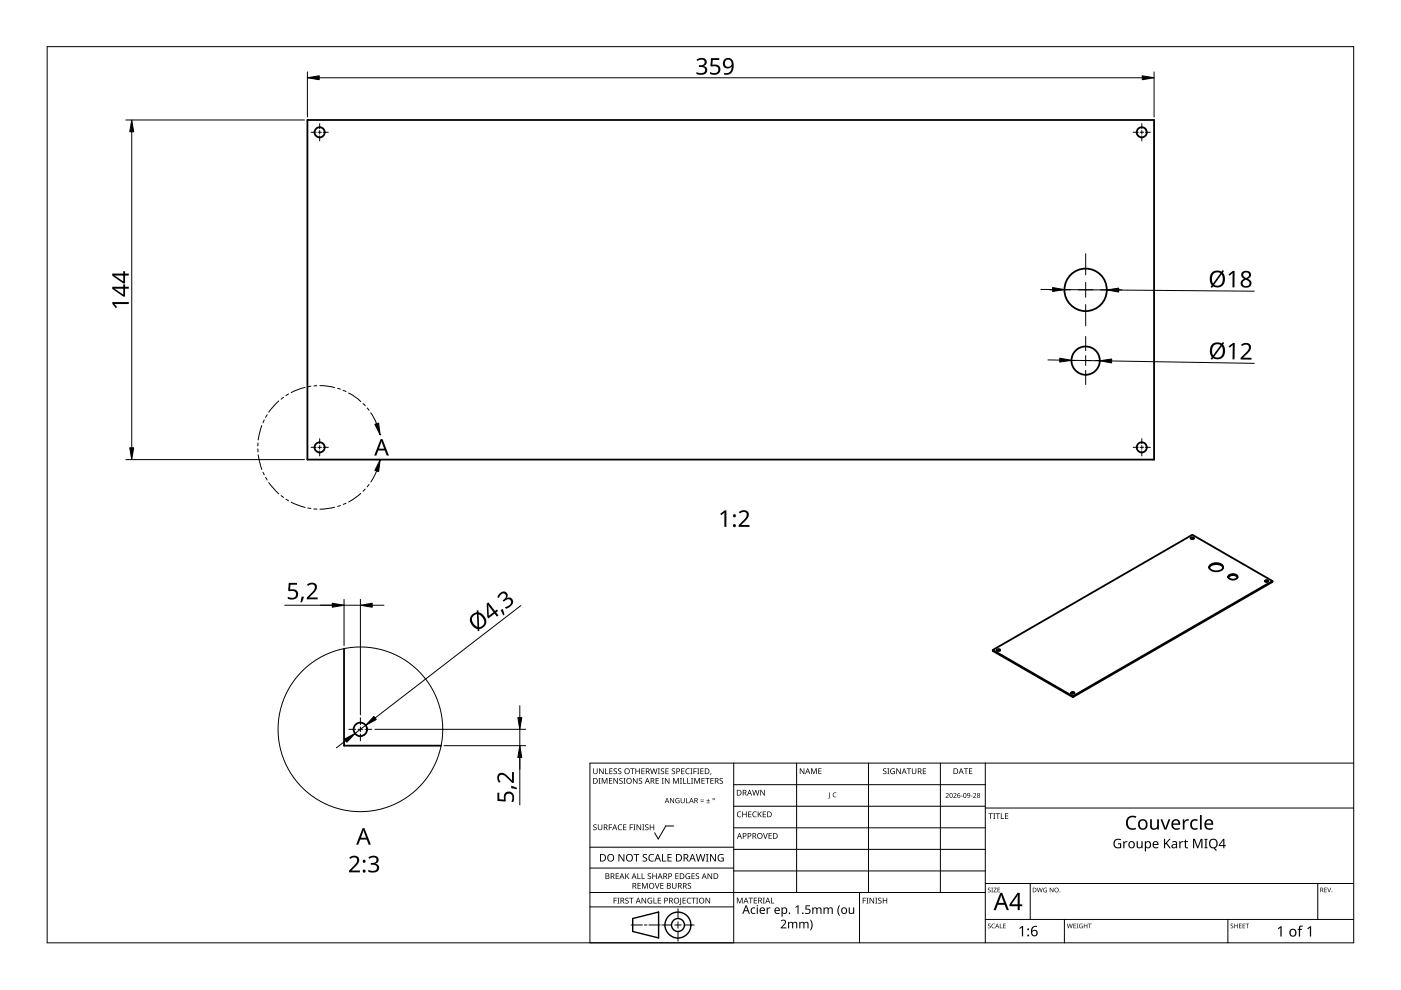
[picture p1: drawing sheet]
<svg xmlns="http://www.w3.org/2000/svg" width="297mm" height="210mm" viewBox="0 0 297 210" stroke-linecap="round" stroke-linejoin="round" font-family="sans-serif">
<g fill="none" stroke="#000" stroke-width=".38">
<path d="M65.2 25.4h179.5v72h-179.5zM252.5 114.2l.3-.1 .3 .1M252.5 114l.5-.1 .2 .2-.4 .2-.3-.1zM256.7 119.8a2.06 2.06 0 0 1 2.6 .2 .83 .83 0 0 1-1 1.1 1.57 1.57 0 0 1-1.9-.8zM72.9 137.5v20.6h20.6M210.5 137.8l17 9.8M210.5 137.8v.2l17 9.8M211.4 137.9h.6M211.4 137.7h.6a.31 .31 0 0 1-.3 .3 .31 .31 0 0 1-.3-.3zM256.4 120.4a1.82 1.82 0 0 1 2.9 0M260.4 122.4a1.23 1.23 0 0 1 2 0M260.5 122.1a1.21 1.21 0 0 1 1.9 .2 1.13 1.13 0 0 1-2 0z"/>
<path d="M268.2 123.3h.7M268.2 123.1l.5-.1 .2 .2-.4 .2-.3-.1zM269.8 123.2l-17-9.8-42.3 24.4M269.8 123.2v.2l-42.3 24.4M269.8 123.2l-42.3 24.4M227.1 147l.4-.1 .3 .1M227.5 147.6v.2"/>
<circle cx="67.8" cy="28.1" r="1.07"/>
<circle cx="242.1" cy="28.1" r="1.07"/>
<circle cx="230.2" cy="61.4" r="4.5"/>
<circle cx="230.2" cy="76.5" r="3"/>
<circle cx="67.8" cy="94.9" r="1.07"/>
<circle cx="242.1" cy="94.9" r="1.07"/>
<circle cx="76.4" cy="154.6" r="1.43"/>
<circle cx="227.4" cy="146.9" r=".31"/>
</g>
<circle cx="76.4" cy="154.6" r="17.5" fill="none" stroke="#000" stroke-width=".21"/>
<path d="M10 9.9h277v190h-277z" fill="none" stroke="#000" stroke-width=".21"/>
<g fill="none" stroke="#000" stroke-width=".21">
<path d="M125.1 179.6h30.5M142.8 175.1h-1.6l-1.6 2.8-.8-1.3M155.6 166.4h53.3M155.6 161.8v38.1h-30.5v-38.1h161.9M168.9 161.8v27.4M184.1 161.8v27.4M199.4 161.8v27.4M208.9 170.9h-53.3M208.9 175.5h-53.3M208.9 161.8v38.1M287 171.3h-78.1M125.1 192.3h30.5"/>
<path d="M125.1 189.2h83.8M133.8 196.1h2.4M136.6 196.1h.6M140 196.1h-2.4M140.3 196.1h2.1M143.1 196.1h1.3M143.7 195.4v1.4M143.7 197.5v2M143.7 192.7v2M147.2 196.1h-2.1M155.6 180.1h53.3M155.6 184h-30.5"/>
<path d="M182.2 189.2v10.7M208.9 184.7h-53.3M218.4 187.3v7.6M225.7 194.9v5M260.3 194.9v5M279.4 187.3v7.6M287 194.9h-78.1M287 187.3h-78.1"/>
</g>
<g fill="#000">
<path d="M125.8 174.9l.5-.1h.2l-.1 .2a.25 .25 0 0 0-.3-.1 .25 .25 0 0 0 0 .4 .42 .42 0 0 1 .4 .5 .42 .42 0 0 1-.7 .2v-.1a.27 .27 0 0 0 .5 0 .27 .27 0 0 0-.1-.4l-.4-.2zM125.8 162.9h.1v.8a.32 .32 0 0 0 .3 .3 .32 .32 0 0 0 .3-.3v-.8h.2v.8a.47 .47 0 0 1-.5 .4 .47 .47 0 0 1-.4-.4zM126.9 165h.4l-.1 .1v1l.1 .1h-.4l.1-.1v-1zM126.8 174.8h.1v.8a.32 .32 0 0 0 .3 .3 .32 .32 0 0 0 .3-.3v-.8h.2v.8a.47 .47 0 0 1-.5 .4 .47 .47 0 0 1-.4-.4zM127 162.9h.2l.6 1v-1h.2v1.2h-.2l-.7-1 .1 1h-.2zM127.6 165h.2l.4 1 .4-1h.2v1.2h-.2v-1.1l-.4 1.1h-.1l-.4-1.1v1.1h-.1zM128.3 162.9h.2v1.1h.5v.1h-.7zM129.1 174.8h.7v.1h-.6v.5h.5v.1h-.5v.5h-.1zM129.1 165h.7v.1h-.5v.4h.5v.1h-.5v.4h.5v.2h-.7zM129.2 162.9h.7v.1h-.5v.4h.4v.2h-.4v.4h.5v.1h-.7zM130.1 163l.5-.1 .2 .1v.1a.25 .25 0 0 0-.4-.1 .25 .25 0 0 0 0 .4 .42 .42 0 0 1 .4 .5 .42 .42 0 0 1-.7 .2v-.1a.27 .27 0 0 0 .5 0 .27 .27 0 0 0-.1-.4l-.4-.2zM130.1 165h.1l.7 1v-1h.1v1.2h-.2l-.6-1v1h-.1z"/>
<path d="M131.1 175l.5-.2 .3 .1-.1 .1a.49 .49 0 0 0-.7 .4 .49 .49 0 0 0 .8 .4 .57 .57 0 0 1-.8 0 .57 .57 0 0 1 0-.8zM131.1 163l.4-.1 .2 .1v.1a.25 .25 0 0 0-.4-.1 .25 .25 0 0 0 0 .4 .42 .42 0 0 1 .4 .5 .42 .42 0 0 1-.6 .2v-.1a.27 .27 0 0 0 .4 0 .27 .27 0 0 0-.1-.4l-.3-.2zM131.4 165.1l.4-.2 .2 .1v.1a.25 .25 0 0 0-.4-.1 .25 .25 0 0 0 0 .4l.4 .2v.4l-.4 .2-.3-.1 .1-.1a.27 .27 0 0 0 .4 .1 .27 .27 0 0 0-.1-.4l-.4-.3zM132.2 165h.4l-.1 .1v1l.1 .1h-.4l.1-.1v-1zM132.1 174.8h.7v.1h-.5v.4h.5v.1h-.5v.5h.5v.1h-.7zM133.5 174.8h.7v.1h-.5v.5h.5v.1h-.5v.5h-.2zM133.6 162.9h.9v.1h-.3v1.1h-.2v-1.1h-.4zM134.3 174.8h.4l-.1 .1v1l.1 .1h-.4l.1-.1v-1zM134.2 165h.2l.6 1v-1h.2v1.2h-.2l-.7-1v1h-.1zM134.7 162.9h.2v.5h.6v-.5h.2v1.2h-.2v-.5h-.6v.5h-.2zM135 174.8h.1l.7 1v-1h.1v1.2h-.2l-.6-1v1h-.1zM135.5 165.1l.4-.2 .2 .1v.1a.25 .25 0 0 0-.4-.1 .25 .25 0 0 0 0 .4l.4 .2v.4l-.4 .2-.3-.1 .1-.1a.27 .27 0 0 0 .4 .1 .27 .27 0 0 0-.1-.4l-.3-.3z"/>
<path d="M136.2 174.8h.4l-.1 .1v1l.1 .1h-.4l.1-.1v-1zM136 162.9h.7v.1h-.6v.4h.5v.2h-.5v.4h.6v.1h-.7zM136.8 174.9l.4-.1h.3l-.1 .2a.25 .25 0 0 0-.3-.1 .25 .25 0 0 0 0 .4 .42 .42 0 0 1 .4 .5 .42 .42 0 0 1-.7 .2v-.1a.27 .27 0 0 0 .5 0 .27 .27 0 0 0-.1-.4l-.4-.2zM137.8 174.8h.1v.5h.6v-.5h.2v1.2h-.2v-.6h-.6v.6h-.1zM137.8 162.9h.2l.3 1 .2-1h.2l.3 1 .2-1h.2l-.3 1.2h-.2l-.3-1-.3 1h-.1zM139 165h.7v.1h-.5v.4h.5v.1h-.5v.4h.5v.2h-.7zM139.5 162.9h.4l-.1 .1v1l.1 .1h-.4l.1-.1v-1zM140.3 165h.4l-.1 .1v1l.1 .1h-.4l.1-.1v-1zM140.1 163l.5-.1 .2 .1v.1a.25 .25 0 0 0-.4-.1 .25 .25 0 0 0 0 .4 .42 .42 0 0 1 .4 .5 .42 .42 0 0 1-.7 .2l.1-.1a.27 .27 0 0 0 .4 0 .27 .27 0 0 0-.1-.4l-.4-.2zM141.1 162.9h.7v.1h-.6v.4h.5v.2h-.5v.4h.6v.1h-.7zM141 165h.1l.7 1v-1h.1v1.2h-.1l-.7-1v1h-.1zM142.1 169.2h.1l.6 .9v-.9h.1v1.1h-.1l-.6-.9v.9h-.1z"/>
<path d="M142.5 163l.4-.1 .2 .1v.1a.25 .25 0 0 0-.4-.1 .25 .25 0 0 0 0 .4 .42 .42 0 0 1 .4 .5 .42 .42 0 0 1-.6 .2v-.1a.27 .27 0 0 0 .4 0 .27 .27 0 0 0-.1-.4l-.4-.2zM142.7 165h.2l.4 1 .4-1h.2v1.2h-.1v-1.1l-.4 1.1h-.2l-.4-1.1v1.1h-.1zM143.3 169.3l.5-.1 .3 .1-.1 .1a.45 .45 0 0 0-.7 .3 .45 .45 0 0 0 .6 .5v-.4h-.2v-.1h.4v.6a.6 .6 0 0 1-.8-.2 .6 .6 0 0 1 0-.8zM144.2 165h.4l-.2 .1v1l.2 .1h-.4l.1-.1v-1zM144.8 165h.2v1h.5v.2h-.7zM144.4 162.9h.7v.1h-.5v.4h.5v.2h-.5v.4h.5v.1h-.7zM144.3 169.2h.2v.7a.28 .28 0 0 0 .2 .3 .28 .28 0 0 0 .3-.3v-.7h.2v.7a.42 .42 0 0 1-.5 .4 .42 .42 0 0 1-.4-.4zM145.5 169.2h.1v1h.5v.1h-.6zM145.7 165h.2v1h.5v.2h-.7zM145.5 163.1l.3-.2 .4 .1v.1l-.3-.1a.49 .49 0 0 0-.4 .7 .49 .49 0 0 0 .7 .3 .57 .57 0 0 1-.8-.1 .57 .57 0 0 1 0-.8zM146.4 162.9h.4l-.1 .1v1l.1 .1h-.4l.1-.1v-1zM146.5 165h.5l-.2 .1v1l.2 .1h-.5l.2-.1v-1z"/>
<path d="M147 162.9h.7v.1h-.5v.5h.5v.1h-.5v.5h-.2zM147.2 165h.2l.4 1 .4-1h.2v1.2h-.2l.1-1.1-.5 1.1h-.1l-.4-1.1v1.1h-.1zM147.8 162.9h.5l-.2 .1v1l.2 .1h-.5l.2-.1v-1zM148.5 169.9h.7v.1h-.7zM148.5 169.5h.7v.2h-.7zM148.5 162.9h.7v.1h-.6v.4h.5v.2h-.5v.4h.6v.1h-.7zM148.7 165h.7v.1h-.5v.4h.5v.1h-.5v.4h.5v.2h-.7zM149.8 170.2h.7v.1h-.7zM149.5 165h.9v.1h-.3v1.1h-.2v-1.1h-.4zM150.1 169.4l.1 .3h.3l-.3 .1v.3l-.1-.3h-.3l.3-.1zM150.7 163.9h.1l-.2 .4zM150.6 165h.7v.1h-.5v.4h.5v.1h-.5v.4h.5v.2h-.7z"/>
<path d="M152.6 165.1l.4-.2 .3 .1-.1 .1a.25 .25 0 0 0-.4-.1 .25 .25 0 0 0 0 .4l.4 .2 .1 .4-.4 .2-.4-.1 .1-.1a.27 .27 0 0 0 .5 .1 .27 .27 0 0 0-.1-.4l-.4-.3zM156.4 172.2l.4-.2 .4 .1-.1 .1a.49 .49 0 0 0-.7 .5 .49 .49 0 0 0 .7 .4 .57 .57 0 0 1-.8 0 .57 .57 0 0 1 0-.8zM157.4 172.1h.1v.5h.7v-.5h.1v1.2h-.1v-.6h-.7v.6h-.1zM158.6 172.1h.7v.1h-.5v.4h.5v.1h-.5v.4h.5v.2h-.7zM159.7 172.2l.3-.2 .4 .1v.1h-.3a.49 .49 0 0 0-.4 .6 .49 .49 0 0 0 .7 .3 .57 .57 0 0 1-.8 0 .57 .57 0 0 1 0-.8zM159.5 167.5h.1l.3 1 .3-1h.1l.3 1 .3-1h.1l-.3 1.2h-.2l-.3-1.1-.2 1.1h-.2zM160.7 172.1h.1v.6l.5-.6h.2l-.5 .5 .5 .7h-.1l-.5-.6-.1 .6h-.1zM161.8 176.6h.1l.4 1.1 .3-1.1h.2l-.4 1.2h-.2zM161.2 167.5h.2l.6 1v-1h.2v1.2h-.2l-.7-1v1h-.1zM161.7 172.1h.7v.1h-.5v.4h.5v.1h-.5v.4h.5v.2h-.7zM163 176.6h.6v.2h-.5v.3h.5v.2h-.5v.4h.5v.1h-.6zM169.6 162.9h.2l.6 1v-1h.1v1.2h-.1l-.7-1v1h-.1z"/>
<path d="M172 162.9h.2l.4 1 .3-1h.3v1.2h-.2v-1l-.4 1h-.1l-.4-1.1v1.1h-.1zM173.5 162.9h.7v.1h-.5v.4h.4v.1h-.4v.5h.5v.1h-.7zM175.8 168h.2v1.1l-.4 .2v-.1l.2-.1zM176.7 168.1l.4-.1 .2 .1v.1a.41 .41 0 0 0-.6 .3 .41 .41 0 0 0 .6 .4 .48 .48 0 0 1-.7-.1 .48 .48 0 0 1 .1-.7zM187.3 163l.4-.1 .2 .1v.1a.25 .25 0 0 0-.4-.1 .25 .25 0 0 0 0 .4 .42 .42 0 0 1 .4 .5 .42 .42 0 0 1-.6 .2v-.1a.27 .27 0 0 0 .4 0 .27 .27 0 0 0-.1-.4l-.3-.2zM188.1 162.9h.5l-.2 .1v1l.2 .1h-.5l.2-.1v-1zM188.9 163.1l.5-.2 .3 .1v.1a.5 .5 0 0 0-.8 .4 .5 .5 0 0 0 .7 .5v-.4h-.3v-.1h.4v.6a.66 .66 0 0 1-.8-.1 .66 .66 0 0 1 0-.9zM190 162.9h.2l.7 1-.1-1h.2v1.2h-.2l-.6-1v1h-.2zM192.3 162.9h.9v.1h-.4v1.1h-.2v-1.1h-.3zM193.3 162.9h.2v.8a.32 .32 0 0 0 .3 .3 .32 .32 0 0 0 .3-.3v-.8h.2v.8a.47 .47 0 0 1-.5 .4 .47 .47 0 0 1-.5-.4zM195.7 162.9h.6v.1h-.5v.4h.5v.2h-.5v.4h.5v.1h-.6zM200.5 168.3a.37 .37 0 0 1 .6 0 .37 .37 0 0 1-.2 .5l-.3 .3h.6v.1h-.7l.3-.4a.27 .27 0 0 0 .2-.4 .27 .27 0 0 0-.4-.1z"/>
<path d="M202.1 168.3a.37 .37 0 0 1 .6 0 .37 .37 0 0 1-.2 .5l-.2 .3h.5v.1h-.7l.3-.4a.27 .27 0 0 0 .3-.4 .27 .27 0 0 0-.5-.1zM203.7 168.7h.4v.1h-.4zM204.4 162.9h.9v.1h-.4v1.1h-.2v-1.1h-.3zM205.8 168.7h.4v.1h-.4zM205.4 162.9h.7v.1h-.5v.4h.5v.1h-.5v.5h.5v.1h-.7zM206.3 168.3a.37 .37 0 0 1 .6 0 .37 .37 0 0 1-.2 .5l-.2 .3h.5v.1h-.7l.3-.4a.27 .27 0 0 0 .3-.4 .27 .27 0 0 0-.5-.1zM209.6 172.4h.9v.2h-.4v1h-.1v-1h-.4zM210.6 172.4h.4l-.1 .1v1l.1 .1h-.4l.1-.1v-1zM211.1 172.4h.9v.2h-.4v1h-.1v-1h-.4zM212.2 172.4h.2v1.1h.5v.1h-.7zM213.1 172.4h.7v.2h-.6v.3h.5v.2h-.5v.4h.6v.1h-.7zM236.3 178.1l1-.3 .4 .1-.1 .3a.82 .82 0 0 0-1.3 .6 .82 .82 0 0 0 1.2 .8v-.6h-.5v-.2h.7v1a1.09 1.09 0 0 1-1.4-.2 1.09 1.09 0 0 1 0-1.5z"/>
<path d="M238.2 178.4h.2v.2l.3-.2 .3-.1v.3h-.3l-.2 .2-.1 1h-.2zM239.1 173.4a1.63 1.63 0 0 1 1.8-.3l-.1 .3-.8-.1a1.19 1.19 0 0 0-.8 1.5 1.19 1.19 0 0 0 1.6 .7v.3a1.52 1.52 0 0 1-1.9-.5 1.52 1.52 0 0 1 .2-1.9zM241 178.4h.2v.9a.4 .4 0 0 0 .5 .4 .4 .4 0 0 0 .3-.6v-.7h.3v1.4h-.2l-.1-.1a.58 .58 0 0 1-.6 .1 .58 .58 0 0 1-.4-.5zM243.9 173.7h.3v1.4a.59 .59 0 0 0 .7 .5 .59 .59 0 0 0 .4-.7v-1.2h.4v2.2h-.3v-.3a.84 .84 0 0 1-1 .3 .84 .84 0 0 1-.5-.8zM246.1 173.7h.3l.7 1.9 .6-1.9h.4l-.8 2.2h-.4zM246.8 177.9h.2v.9l.9-.9h.3l-.8 .8 .8 1.1h-.3l-.7-.9-.2 .2v.7h-.2zM250 178.4h.2l.1 .2 .2-.2 .4-.1v.3h-.4l-.2 .2v1h-.3zM251.3 178h.2v.4h.4v.1h-.4v.9l.1 .3 .3-.1a.35 .35 0 0 1-.4 .3 .35 .35 0 0 1-.3-.4v-1l-.2-.1 .2-.1zM250.8 173.7h.3v.4l.4-.4h.6l-.1 .3-.5 .1-.3 .3-.1 1.5h-.3zM252.6 174l.5-.3 .8 .1-.1 .3-.1-.1a.8 .8 0 0 0-1 .9 .8 .8 0 0 0 1.2 .6v.3a1.12 1.12 0 0 1-1.4-.2 1.12 1.12 0 0 1 0-1.5zM253 177.9h.3l.6 1.6 .7-1.6h.3v1.9h-.2v-1.7l-.7 1.7h-.2l-.6-1.7v1.7h-.2zM255.3 177.9h.7v.1l-.2 .1v1.6h.2v.1h-.7v-.1h.3v-1.6l-.3-.1z"/>
<path d="M130.1 190.3h.7v.2h-.5v.4h.4v.1h-.4v.6h-.2zM130.5 185.2h.7v.1h-.5v.4h.5v.1h-.5v.4h.5v.2h-.7zM130.9 190.3h.4l-.1 .2v.9l.1 .2h-.4l.1-.2v-.9zM131.1 181.1h.3l.8 1.3v-1.3h.2v1.6h-.3l-.8-1.4v1.4h-.2zM132.6 190.5l.4-.2 .3 .1-.1 .1a.25 .25 0 0 0-.4-.1 .25 .25 0 0 0 0 .4 .4 .4 0 0 1 .5 .3 .4 .4 0 0 1-.3 .5 .4 .4 0 0 1-.5-.2h.1a.27 .27 0 0 0 .5 .1 .27 .27 0 0 0-.1-.5l-.4-.2zM132.6 185.2h.1v.6l.6-.6h.1l-.4 .5 .5 .7h-.2l-.5-.6-.1 .6h-.1zM133.4 190.3h.9v.2h-.4v1.1h-.1v-1.1h-.4zM134.3 181.1h1.2v.2h-.5v1.4h-.2v-1.4h-.5zM135.2 185.2h.1v1h.5v.2h-.6zM135.2 187.2h.6v.1h-.5v.4h.5v.2h-.5v.4h.5v.1h-.6zM136 185.2h.2v1h.5v.2h-.7zM136.1 187.2h.2l.4 1 .4-1h.2v1.2h-.1v-1l-.4 1h-.2l-.4-1 .1 1h-.2z"/>
<path d="M136 190.3h.2l.7 1.1-.1-1.1h.2v1.3h-.2l-.6-1v1h-.2zM136.3 181.2l.4-.1h.5l-.2 .2a.33 .33 0 0 0-.5 .1 .33 .33 0 0 0 .4 .4 .49 .49 0 0 1 .3 .7 .49 .49 0 0 1-.8 .2l-.2-.1v-.2l.3 .1a.35 .35 0 0 0 .5-.2 .35 .35 0 0 0-.4-.4l-.3-.3zM137.4 190.5l.6-.2 .3 .1-.1 .1a.5 .5 0 0 0-.8 .4 .5 .5 0 0 0 .7 .5v-.3h-.3v-.2h.5v.6a.66 .66 0 0 1-.9-.1 .66 .66 0 0 1 0-.9zM137.4 185.3l.4-.2 .2 .1v.1a.25 .25 0 0 0-.4-.1 .25 .25 0 0 0 0 .4 .42 .42 0 0 1 .4 .6 .42 .42 0 0 1-.6 .2v-.2a.27 .27 0 0 0 .4 .1 .27 .27 0 0 0-.1-.4l-.3-.3zM137.7 181.3l.4-.2h.6l-.1 .2-.4-.1a.64 .64 0 0 0-.5 .9 .64 .64 0 0 0 .9 .3v.2a.83 .83 0 0 1-1-.3 .83 .83 0 0 1 .1-1zM138.6 190.3h.1v1.1h.5v.2h-.6zM138.8 187.2h.2l.3 1.1 .4-1.1h.1l-.4 1.2h-.1zM138.3 185.2h.2v.5h.6v-.5h.1v1.2h-.1v-.6h-.6v.6h-.2zM139.5 190.3h.6v.2h-.5v.4h.5v.1h-.5v.4h.5v.2h-.6zM140.4 181.1h.2v1.4h.7v.2h-.9zM140 187.2h.7v.1h-.5v.4h.5v.2h-.5v.4h.5v.1h-.7zM141.5 181.1h.9v.2h-.7v.4h.7v.2h-.7v.6h.7v.2h-.9z"/>
<path d="M142.5 187.2h.1v.8a.32 .32 0 0 0 .4 .3 .32 .32 0 0 0 .3-.3v-.8h.1v.8a.47 .47 0 0 1-.4 .4 .47 .47 0 0 1-.5-.4zM143.2 185.2h.7v.1h-.6v.4h.5v.1h-.5v.4h.6v.2h-.7zM144.2 190.3h.2v1.3l-.1 .2-.3 .1v-.2l.2-.1zM144.7 190.3h.7v.2h-.5v.4h.5v.1h-.5v.4h.5v.2h-.7zM145.5 185.3l.4-.2 .4 .1-.1 .1a.5 .5 0 0 0-.7 .4 .5 .5 0 0 0 .7 .5v-.3h-.3v-.2h.4v.6a.66 .66 0 0 1-.9-.1 .66 .66 0 0 1 .1-.9zM145.8 190.5l.3-.2 .4 .1v.1h-.3a.49 .49 0 0 0-.4 .6 .49 .49 0 0 0 .7 .3 .57 .57 0 0 1-.8 0 .57 .57 0 0 1 0-.8zM145.9 187.3l.4-.1 .2 .1v.1a.25 .25 0 0 0-.4-.1 .25 .25 0 0 0 0 .4l.4 .2v.3l-.4 .2h-.3l.1-.1a.27 .27 0 0 0 .4 0 .27 .27 0 0 0-.1-.4l-.4-.2zM146.6 190.3h.9v.2h-.4v1.1h-.1v-1.1h-.4zM146.6 185.2h.7v.1h-.5v.4h.5v.1h-.5v.4h.5v.2h-.7zM147.6 190.3h.4l-.1 .2v.9l.1 .2h-.4l.1-.2v-.9zM147.6 185.3l.4-.2 .2 .1v.1a.25 .25 0 0 0-.4-.1 .25 .25 0 0 0 0 .4 .42 .42 0 0 1 .4 .6 .42 .42 0 0 1-.7 .2l.1-.2a.27 .27 0 0 0 .4 .1 .27 .27 0 0 0-.1-.4l-.4-.3zM147.5 181.1h.2l.4 1.3 .3-1.3h.2l.4 1.3 .3-1.3h.2l-.4 1.6h-.2l-.4-1.4-.3 1.4h-.2z"/>
<path d="M149.7 181.1h.5l-.2 .1v1.3l.2 .2h-.5l.1-.2v-1.3zM149.6 190.3h.2l.6 1.1v-1.1h.2v1.3h-.2l-.7-1v1h-.1zM150 185.2h.2l.6 1v-1h.2v1.2h-.2l-.6-1v1h-.2zM150.5 181.1h.3l.8 1.3v-1.3h.2v1.6h-.2l-.9-1.4v1.4h-.2zM152.4 181.3l.7-.2h.3l-.1 .2a.65 .65 0 0 0-1 .5 .65 .65 0 0 0 .9 .7v-.5h-.3v-.2h.5v.8a.86 .86 0 0 1-1.1-.2 .86 .86 0 0 1 .1-1.1zM156.2 190.3h.3l.3 1 .4-1h.3v1.2h-.2v-1l-.4 1h-.1l-.4-1v1h-.2zM158.7 190.3h.9v.2h-.3v1h-.2v-1h-.4zM159.3 192.6l.6-.2h.2v.2a.5 .5 0 0 0-.7 .5 .5 .5 0 0 0 .7 .4v.2l-.3 .1a.73 .73 0 0 1-.6-.5 .73 .73 0 0 1 .1-.7zM159.8 190.3h.7v.2h-.5v.3h.5v.2h-.5v.4h.5v.1h-.7zM160.4 192.4h.3v1.4h-.3zM161.7 190.3h.5l-.2 .2v.9l.2 .1h-.5l.2-.1v-.9zM162.5 192.4h.2l.1 .3 .2-.3h.3v.2l-.5 .2v1h-.3z"/>
<path d="M163.5 190.3h.1v1.1h.6v.1h-.7zM165.5 195.2a.63 .63 0 0 1 1.1 0 .63 .63 0 0 1-.3 1l-.5 .4h.9v.2h-1.2v-.2l.6-.5a.44 .44 0 0 0 .4-.6 .44 .44 0 0 0-.6-.3l-.2 .2zM167.1 195.5h.2v.2a.52 .52 0 0 1 .8 0 .49 .49 0 0 1 .6-.2 .49 .49 0 0 1 .3 .4v.9h-.2v-.8a.33 .33 0 0 0-.4-.4 .33 .33 0 0 0-.2 .5v.7h-.3v-.8a.34 .34 0 0 0-.4-.4 .34 .34 0 0 0-.2 .5v.7h-.2zM168.6 192.3l.7-.4v1.9h-.2v-1.6l-.4 .3zM169.5 195.5h.1l.1 .2a.52 .52 0 0 1 .8 0 .49 .49 0 0 1 .6-.2 .49 .49 0 0 1 .3 .4v.9h-.2v-.8a.33 .33 0 0 0-.4-.4 .33 .33 0 0 0-.2 .5v.7h-.3v-.8a.34 .34 0 0 0-.4-.4 .34 .34 0 0 0-.2 .5v.7h-.2zM170.8 191.9h.9v.3h-.7v.5a.63 .63 0 0 1 .9 .6 .63 .63 0 0 1-1 .5l-.2-.1v-.2a.49 .49 0 0 0 .7 .1 .49 .49 0 0 0 .1-.7l-.8-.1zM171.7 195a1.01 1.01 0 0 1 .6 1.1v.2a.92 .92 0 0 1-.6 .9 1.91 1.91 0 0 0 0-2.2zM172.2 192.4h.2v.2a.52 .52 0 0 1 .9 0 .49 .49 0 0 1 .5-.2 .49 .49 0 0 1 .4 .5v.9h-.2v-.9a.33 .33 0 0 0-.4-.3 .33 .33 0 0 0-.3 .4v.8h-.2v-.9a.34 .34 0 0 0-.4-.3 .34 .34 0 0 0-.3 .5v.7h-.2zM174.6 192.4h.2v.2a.52 .52 0 0 1 .9 0 .49 .49 0 0 1 .5-.2 .49 .49 0 0 1 .4 .5v.9h-.3v-.9a.33 .33 0 0 0-.4-.3 .33 .33 0 0 0-.2 .4v.8h-.2v-.9a.34 .34 0 0 0-.5-.3 .34 .34 0 0 0-.2 .5v.7h-.2zM177.9 191.9h.2a1.9 1.9 0 0 0 0 2.3 .99 .99 0 0 1-.6-1.1zM179.9 192.4h.3v.9a.37 .37 0 0 0 .4 .3 .37 .37 0 0 0 .3-.5v-.7h.2v1.4h-.2v-.2a.53 .53 0 0 1-.6 .2 .53 .53 0 0 1-.4-.5zM182.9 190.3h.7v.2h-.5v.4h.5v.1h-.5v.6h-.2z"/>
<path d="M183.7 190.3h.4l-.1 .2v.9l.1 .2h-.4l.1-.2v-.9zM184.4 190.3h.1l.7 1v-1h.1v1.3h-.1l-.7-1v1h-.1zM185.6 190.3h.4l-.1 .2v.9l.1 .2h-.4l.1-.2v-.9zM186.2 190.5l.5-.2 .2 .1v.1a.25 .25 0 0 0-.4-.1 .25 .25 0 0 0 0 .4l.4 .2v.4l-.4 .2-.3-.1v-.1a.27 .27 0 0 0 .5 .1 .27 .27 0 0 0-.1-.5l-.4-.2zM187.2 190.3h.1v.6h.6v-.6h.2v1.3h-.2v-.6h-.6v.6h-.1zM209.5 188.3l.3-.1 .2 .2a.24 .24 0 0 0-.3-.1 .24 .24 0 0 0-.1 .3 .24 .24 0 0 0 .3 .1l.2 .2-.1 .2-.4 .1-.2-.2a.23 .23 0 0 0 .4 .2 .23 .23 0 0 0 0-.4l-.3-.2zM209.5 195.9l.3-.1 .2 .2a.24 .24 0 0 0-.3-.1 .24 .24 0 0 0-.1 .3 .24 .24 0 0 0 .3 .1 .31 .31 0 0 1 0 .5 .31 .31 0 0 1-.5-.1 .23 .23 0 0 0 .4 .1 .23 .23 0 0 0 0-.4l-.3-.2zM210.2 188.2h.3l-.1 .1 .1 .9h-.3l.1-.1zM210.3 196l.4-.2 .2 .1v.1a.39 .39 0 0 0-.6 .3 .39 .39 0 0 0 .6 .4 .46 .46 0 0 1-.7-.1 .46 .46 0 0 1 .1-.6zM210.7 188.2h.6l-.5 .9h.5v.1h-.7l.5-.9h-.4zM212 195.8h.1v.9l.4 .1h-.5zM211.5 188.2h.5l-.4 .1v.3h.4l-.4 .1v.4l.4 .1h-.5z"/>
<path d="M212.7 195.8h.5l-.4 .1v.3h.4l-.4 .2v.3l.4 .1h-.5zM216.1 196.8l.6-.5h.2v2.2h-.2v-1.9l-.5 .4zM219.8 188.2h.2l.2 .8 .2-.8h.1l.3 .8 .2-.8h.1l-.3 1h-.1l-.2-.8-.3 .8h-.1zM221.3 188.3h.7h-.1a.4 .4 0 0 0-.6 .4 .4 .4 0 0 0 .6 .4v-.3l-.2-.1h.3v.5a.53 .53 0 0 1-.7-.2 .53 .53 0 0 1 0-.7zM222.6 188.2h.1l.5 .8v-.8h.1v1h-.1l-.5-.8v.8h-.1zM226.2 195.8h.1l.2 .9 .3-.9h.1l.2 .9 .2-.9h.1l-.2 1h-.1l-.3-.8-.2 .8h-.1zM227.6 195.8h.5l-.4 .1v.3h.4l-.4 .2v.3l.4 .1h-.5zM228.3 195.8h.3l-.1 .1 .1 .9h-.3l.1-.1zM228.9 196l.7-.1-.2 .1a.4 .4 0 0 0-.5 .3 .4 .4 0 0 0 .5 .4v-.3l-.2-.1h.4v.5a.53 .53 0 0 1-.7-.1 .53 .53 0 0 1 0-.7zM229.8 195.8h.1v.4h.5v-.4h.1v1h-.1v-.4h-.5v.4h-.1zM230.7 195.8h.7l-.3 .1v.9h-.1v-.9zM260.9 195.9l.4-.1 .1 .2a.24 .24 0 0 0-.3-.1 .24 .24 0 0 0-.1 .3 .24 .24 0 0 0 .4 .1 .31 .31 0 0 1 0 .5 .31 .31 0 0 1-.5-.1 .23 .23 0 0 0 .3 .1 .23 .23 0 0 0 .1-.4l-.4-.2z"/>
<path d="M261.7 195.8h.1v.4h.5v-.4h.1v1h-.1v-.4h-.5v.4h-.1zM262.7 195.8h.5l-.4 .1v.3h.4l-.4 .2v.3l.4 .1h-.5zM263.5 195.8h.5l-.4 .1v.3h.4l-.4 .2v.3l.4 .1h-.5zM264.1 195.8h.7l-.3 .1v.9h-.1v-.9zM270.9 196.9l.6-.5h.2v2.2h-.2v-1.9l-.4 .3zM275.5 196.4l.7-.1v.2h-.4l-.1 .2-.1 .2h.5v.2h-.5v1.5h-.2v-1.5h-.3l.3-.2zM277.2 196.9l.6-.5h.2v2.2h-.3v-1.9l-.4 .3zM280.8 188.2h.5l-.4 .1v.3h.4l-.4 .1v.4l.4 .1h-.5zM281.4 188.2h.1l.3 .8 .3-.8h.1l-.3 1h-.1z"/>
<path d="M125.8 165h.3a.54 .54 0 0 1 .6 .6 .56 .56 0 0 1-.6 .6h-.3zM125.9 165.1v.9h.2a.43 .43 0 0 0 .5-.4 .41 .41 0 0 0-.5-.5z"/>
<path d="M128 174.8h.3a.35 .35 0 0 1 .5 .2 .35 .35 0 0 1-.3 .5l.4 .5h-.2l-.3-.5h-.2v.5h-.2zM128.2 174.9v.5h.1a.23 .23 0 0 0 .3-.2 .23 .23 0 0 0-.3-.3z"/>
<path d="M130.3 174.8h.1l.5 1.2h-.2l-.1-.4h-.5l-.2 .4h-.1zM130.3 175l-.2 .5h.4z"/>
<path d="M132.3 163.5a.61 .61 0 0 1 1.2 0 .61 .61 0 0 1-1.2 0zM132.7 163.1l-.1 .4a.45 .45 0 0 0 .5 .4 .45 .45 0 0 0 .3-.5 .45 .45 0 0 0-.5-.4z"/>
<path d="M132.7 165.6a.61 .61 0 0 1 1.2 0 .61 .61 0 0 1-1.2 0zM133.1 165.2a.47 .47 0 0 0-.1 .7 .47 .47 0 0 0 .7-.1 .45 .45 0 0 0 0-.6 .45 .45 0 0 0-.6 0z"/>
<path d="M136.9 162.9h.4a.35 .35 0 0 1 .4 .3 .35 .35 0 0 1-.2 .4l.3 .5h-.2l-.3-.5h-.2v.5h-.2zM137.1 163v.5h.2a.23 .23 0 0 0 .3-.2 .23 .23 0 0 0-.3-.3z"/>
<path d="M137.2 165h.1l.5 1.2h-.2l-.1-.4h-.5l-.1 .4h-.2zM137.2 165.1l-.2 .6h.4z"/>
<path d="M138 165h.3a.35 .35 0 0 1 .4 .2 .35 .35 0 0 1-.2 .4l.3 .6h-.2l-.3-.5h-.2v.5h-.1zM138.1 165.1v.4h.2a.23 .23 0 0 0 .3-.2 .23 .23 0 0 0-.3-.2z"/>
<path d="M141.4 169.2h.1l.4 1.1h-.1l-.2-.3h-.4l-.1 .3h-.2zM141.4 169.3l-.2 .5h.4z"/>
<path d="M143.4 162.9h.3a.41 .41 0 0 1 .5 .5 .41 .41 0 0 1-.6 .3v.4h-.2zM143.6 163v.5a.29 .29 0 0 0 .4-.2 .29 .29 0 0 0-.4-.3z"/>
<path d="M146.5 169.2h.2l.4 1.1h-.2l-.1-.3h-.4l-.2 .3h-.1zM146.6 169.3l-.2 .5h.4z"/>
<path d="M147.2 169.2h.3a.31 .31 0 0 1 .4 .2 .31 .31 0 0 1-.2 .4l.3 .5h-.1l-.3-.5h-.2v.5h-.2zM147.4 169.3v.4h.1a.21 .21 0 0 0 .3-.2 .21 .21 0 0 0-.3-.2z"/>
<path d="M149.4 162.9h.4a.61 .61 0 0 1 .6 .6 .61 .61 0 0 1-.6 .6h-.4zM149.6 163v1h.2a.48 .48 0 0 0 .4-.5 .48 .48 0 0 0-.4-.5z"/>
<path d="M151.1 169.4a.24 .24 0 0 1 .4 0 .24 .24 0 0 1-.4 0zM151.2 169.4a.15 .15 0 0 0 .3 0 .15 .15 0 0 0-.3 0z"/>
<path d="M151.6 165h.3a.35 .35 0 0 1 .4 .2 .35 .35 0 0 1-.2 .4l.3 .6h-.1l-.3-.5h-.3v.5h-.1zM151.7 165.1v.4h.2a.23 .23 0 0 0 .3-.2 .23 .23 0 0 0-.3-.2z"/>
<path d="M156.7 176.6h.2l.4 1.2h-.1l-.2-.3h-.5l-.1 .3h-.2zM156.8 176.8l-.2 .5h.4z"/>
<path d="M156.2 167.5h.4a.61 .61 0 0 1 .6 .6 .61 .61 0 0 1-.6 .6h-.4zM156.4 167.6v1h.2a.49 .49 0 0 0 .4-.4 .49 .49 0 0 0-.3-.6z"/>
<path d="M157.5 167.5h.3a.35 .35 0 0 1 .4 .2 .35 .35 0 0 1-.2 .4l.3 .6h-.1l-.3-.5h-.3v.5h-.1zM157.6 167.6v.5h.2a.23 .23 0 0 0 .3-.3 .23 .23 0 0 0-.3-.2z"/>
<path d="M157.5 176.6h.3a.41 .41 0 0 1 .5 .5 .41 .41 0 0 1-.7 .3v.4h-.1zM157.6 176.8v.4a.29 .29 0 0 0 .5-.2 .29 .29 0 0 0-.5-.2z"/>
<path d="M158.5 176.6h.3a.41 .41 0 0 1 .5 .5 .41 .41 0 0 1-.6 .3v.4h-.2zM158.7 176.8v.4a.29 .29 0 0 0 .4-.2 .29 .29 0 0 0-.4-.2z"/>
<path d="M158.8 167.5h.2l.5 1.2h-.2l-.1-.4h-.5l-.2 .4h-.1zM158.9 167.6l-.2 .6h.4z"/>
<path d="M159.6 176.6h.3a.35 .35 0 0 1 .4 .3 .35 .35 0 0 1-.2 .4l.3 .5h-.2l-.3-.5h-.2v.5h-.1zM159.7 176.8v.4h.2a.23 .23 0 0 0 .3-.2 .23 .23 0 0 0-.3-.2z"/>
<path d="M160.4 177.2a.65 .65 0 0 1 1.3 0 .65 .65 0 0 1-1.3 0zM160.8 176.8l-.1 .4a.45 .45 0 0 0 .5 .4 .45 .45 0 0 0 .4-.5 .45 .45 0 0 0-.5-.4z"/>
<path d="M162.7 172.1h.3a.61 .61 0 0 1 .6 .6 .61 .61 0 0 1-.6 .6h-.3zM162.8 172.2v.9h.2a.48 .48 0 0 0 .5-.4 .48 .48 0 0 0-.5-.5z"/>
<path d="M163.9 176.6h.4a.61 .61 0 0 1 .6 .7 .61 .61 0 0 1-.7 .5h-.3zM164.1 176.8v.9h.1a.48 .48 0 0 0 .5-.4 .48 .48 0 0 0-.4-.5z"/>
<path d="M171.2 162.9h.1l.5 1.2h-.2l-.1-.4h-.5l-.1 .4h-.2zM171.2 163.1l-.1 .5h.3z"/>
<path d="M191.6 162.9h.2l.4 1.2h-.1l-.2-.4h-.4l-.2 .4h-.1zM191.7 163.1l-.2 .5h.4z"/>
<path d="M194.6 162.9h.3a.35 .35 0 0 1 .5 .2 .35 .35 0 0 1-.3 .5l.4 .5h-.2l-.3-.5h-.3v.5h-.1zM194.7 163v.5h.2a.23 .23 0 0 0 .3-.2 .23 .23 0 0 0-.3-.3z"/>
<path d="M201.4 168.2l.4-.1 .2 .3v.5l-.2 .3-.3-.1-.2-.2zM201.5 168.3l-.1 .2a.38 .38 0 0 0 .3 .5 .41 .41 0 0 0 .2-.4 .41 .41 0 0 0-.4-.3z"/>
<path d="M203.1 168.2l.4-.1-.3 .2-.1 .3a.35 .35 0 0 1 .5 .2 .35 .35 0 0 1-.4 .5 .35 .35 0 0 1-.2-.5zM203.1 168.9a.22 .22 0 0 0 .4 0 .22 .22 0 0 0-.4 0z"/>
<path d="M202.2 162.9h.3a.55 .55 0 0 1 .6 .6 .56 .56 0 0 1-.6 .6h-.3zM202.3 163v1h.2a.48 .48 0 0 0 .5-.5 .48 .48 0 0 0-.5-.5z"/>
<path d="M203.7 162.9h.2l.4 1.2h-.1l-.2-.4h-.5l-.1 .4h-.2zM203.8 163.1l-.2 .5h.4z"/>
<path d="M204.3 168.2l.4-.1 .2 .3v.5l-.2 .3-.3-.1-.1-.2zM204.4 168.3v.1a.37 .37 0 0 0-.1 .4 .37 .37 0 0 0 .4 .2 .4 .4 0 0 0 .1-.4 .4 .4 0 0 0-.4-.3z"/>
<path d="M205.1 168.2a.49 .49 0 0 1 .6 .4 .49 .49 0 0 1-.4 .6l-.2-.1 .4-.1 .1-.3a.32 .32 0 0 1-.5 0 .32 .32 0 0 1 0-.5zM205.1 168.5a.25 .25 0 0 0 .5 0 .25 .25 0 0 0-.5 0z"/>
<path d="M207.2 168.2a.29 .29 0 0 1 .5 0 .29 .29 0 0 1-.1 .4 .29 .29 0 0 1 .1 .5 .29 .29 0 0 1-.5 0 .29 .29 0 0 1 .1-.5zM207.3 168.9a.2 .2 0 0 0 .4 0 .2 .2 0 0 0-.4 0zM207.3 168.4a.17 .17 0 0 0 .3 0 .17 .17 0 0 0-.3 0z"/>
<path d="M239.1 179.1a.75 .75 0 0 1 1.5 0 .75 .75 0 0 1-1.5 0zM239.7 178.6a.53 .53 0 0 0-.2 .8 .53 .53 0 0 0 .8 0l.1-.2a.49 .49 0 0 0-.2-.5 .49 .49 0 0 0-.5-.1z"/>
<path d="M241.6 174a1.07 1.07 0 0 1 1.5 .1 1.07 1.07 0 0 1-.1 1.5 1.07 1.07 0 0 1-1.5-.1 1.44 1.44 0 0 1 .1-1.5zM241.9 174.1a.85 .85 0 0 0-.2 1 .85 .85 0 0 0 .9 .5 .82 .82 0 0 0 .3-1.1 .82 .82 0 0 0-1-.4z"/>
<path d="M242.7 178.4h.2l.1 .2a.65 .65 0 0 1 .8-.2 .65 .65 0 0 1 .2 .9 .62 .62 0 0 1-.4 .5 .62 .62 0 0 1-.6-.1v.8h-.3zM243.1 178.7a.53 .53 0 0 0-.1 .7 .53 .53 0 0 0 .7 .1l.1-.4a.45 .45 0 0 0-.4-.6z"/>
<path d="M244.5 178.5a.64 .64 0 0 1 .8-.1 .64 .64 0 0 1 .3 .7h-1a.57 .57 0 0 0 .4 .6 .57 .57 0 0 0 .6-.1v.2a.81 .81 0 0 1-1.1-.2 .81 .81 0 0 1 0-1.1zM244.7 178.6l-.1 .4h.8l-.2-.4z"/>
<path d="M248.5 178.5l.4-.2a.49 .49 0 0 1 .7 .5v1h-.2l-.1-.2a.51 .51 0 0 1-.6 .3 .51 .51 0 0 1-.3-.7 .51 .51 0 0 1 .7-.2l.2-.1v-.3h-.7zM248.7 179.2v.4l.3 .1 .3-.2v-.4z"/>
<path d="M248.6 174a.94 .94 0 0 1 1.2-.2 .94 .94 0 0 1 .4 1.1h-1.5a.83 .83 0 0 0 .5 .7 .83 .83 0 0 0 .9-.1v.3a1.19 1.19 0 0 1-1.5-.2 1.19 1.19 0 0 1 0-1.6zM248.9 174.1l-.2 .5h1.1a.54 .54 0 0 0-.3-.6 .54 .54 0 0 0-.6 .1z"/>
<path d="M255.6 174a.94 .94 0 0 1 1.2-.2 .94 .94 0 0 1 .4 1.1h-1.5a.83 .83 0 0 0 .5 .7 .83 .83 0 0 0 .9-.1v.3l-.7 .1a1.17 1.17 0 0 1-1-.7 1.17 1.17 0 0 1 .2-1.2zM255.9 174.1l-.2 .5h1.1a.53 .53 0 0 0-.5-.6z"/>
<path d="M256.6 178.1a.93 .93 0 0 1 1-.2 .93 .93 0 0 1 .6 .9 .93 .93 0 0 1-.6 1l.5 .5h-.4l-.4-.4a1.05 1.05 0 0 1-.9-.7 1.05 1.05 0 0 1 .2-1.1zM256.8 178.2l-.2 .6a.7 .7 0 0 0 .8 .8 .7 .7 0 0 0 .5-1 .65 .65 0 0 0-1.1-.4z"/>
<path d="M259.3 177.8h.3v1.4h.3v.2h-.3v.4h-.3v-.4h-.9v-.2zM259.4 178.1l-.8 1.1h.7z"/>
<path d="M128.4 185.2h.3a.31 .31 0 0 1 .5 .1 .31 .31 0 0 1-.3 .4 .33 .33 0 0 1 .3 .4 .33 .33 0 0 1-.4 .3h-.4zM128.5 185.8v.4h.3a.23 .23 0 0 0 .3-.2 .23 .23 0 0 0-.3-.2zM128.5 185.3v.4h.2a.21 .21 0 0 0 .3-.2 .21 .21 0 0 0-.3-.2z"/>
<path d="M127.2 181.1h.5a.71 .71 0 0 1 .8 .8 .73 .73 0 0 1-.8 .8h-.5zM127.4 181.2v1.3h.2a.56 .56 0 0 0 .7-.6 .54 .54 0 0 0-.6-.7z"/>
<path d="M129.5 185.2h.3a.35 .35 0 0 1 .4 .2 .35 .35 0 0 1-.2 .4l.3 .6h-.1l-.3-.5h-.3v.5h-.1zM129.6 185.3v.4h.2a.23 .23 0 0 0 .3-.2 .23 .23 0 0 0-.3-.2z"/>
<path d="M128.9 181.3a.76 .76 0 0 1 1.1 .1 .76 .76 0 0 1-.1 1.1 .76 .76 0 0 1-1.1-.3v-.5zM129.1 181.4a.62 .62 0 0 0-.1 .8 .62 .62 0 0 0 .8 .2l.1-.1a.61 .61 0 0 0 0-.8 .61 .61 0 0 0-.8-.1z"/>
<path d="M131.6 190.3h.3a.35 .35 0 0 1 .4 .3 .35 .35 0 0 1-.2 .4l.3 .6h-.1l-.3-.5h-.3v.5h-.1zM131.7 190.5v.4h.2a.23 .23 0 0 0 .3-.2 .23 .23 0 0 0-.3-.2z"/>
<path d="M131.8 185.2h.1l.5 1.2h-.2l-.1-.4h-.5l-.1 .4h-.2zM131.9 185.3l-.2 .6h.4z"/>
<path d="M132.9 181.3a.76 .76 0 0 1 1.1 .1 .76 .76 0 0 1-.1 1.1 .76 .76 0 0 1-1.1-.3l-.1-.5zM133.1 181.4a.62 .62 0 0 0-.2 .8 .62 .62 0 0 0 .9 .2l.1-.1a.61 .61 0 0 0 0-.8 .61 .61 0 0 0-.8-.1z"/>
<path d="M134.1 187.2h.3a.35 .35 0 0 1 .5 .2 .35 .35 0 0 1-.3 .5l.4 .5h-.2l-.3-.5h-.2v.5h-.2zM134.3 187.3v.5h.1a.23 .23 0 0 0 .3-.2 .23 .23 0 0 0-.3-.3z"/>
<path d="M134.4 185.2h.1l.5 1.2h-.2l-.1-.4h-.5l-.1 .4h-.2zM134.4 185.3l-.2 .6h.4z"/>
<path d="M135.3 190.3h.1l.5 1.3h-.2l-.1-.4h-.5l-.2 .4h-.1zM135.3 190.5l-.2 .5h.4z"/>
<path d="M137.5 187.8a.61 .61 0 0 1 1.2 0 .61 .61 0 0 1-1.2 0zM137.9 187.4a.47 .47 0 0 0-.1 .7 .47 .47 0 0 0 .7 0v-.1a.45 .45 0 0 0 0-.5 .45 .45 0 0 0-.6-.1z"/>
<path d="M139.4 181.1h.1l.6 1.6h-.2l-.1-.5h-.7l-.2 .5h-.2zM139.4 181.3l-.2 .7h.5z"/>
<path d="M139.9 185.2h.1l.5 1.2h-.2l-.1-.4h-.5l-.1 .4h-.2zM139.9 185.3l-.1 .6h.3z"/>
<path d="M140.7 185.2h.3a.35 .35 0 0 1 .4 .2 .35 .35 0 0 1-.2 .4l.3 .6h-.2l-.2-.5h-.3v.5h-.1zM140.8 185.3v.4h.2a.23 .23 0 0 0 .3-.2 .23 .23 0 0 0-.3-.2z"/>
<path d="M141.4 187.2h.3a.31 .31 0 0 1 .5 .2 .31 .31 0 0 1-.2 .4 .33 .33 0 0 1 .2 .4 .33 .33 0 0 1-.4 .2h-.4zM141.5 187.9v.4h.3a.23 .23 0 0 0 .3-.2 .23 .23 0 0 0-.3-.2zM141.5 187.3v.4h.3a.21 .21 0 0 0 .2-.2 .21 .21 0 0 0-.3-.2z"/>
<path d="M140.8 190.3h.4a.41 .41 0 0 1 .4 .5 .41 .41 0 0 1-.6 .3v.5h-.2zM141 190.5v.5a.29 .29 0 0 0 .5-.3 .29 .29 0 0 0-.5-.2z"/>
<path d="M141.9 190.3h.3a.35 .35 0 0 1 .4 .3 .35 .35 0 0 1-.2 .4l.3 .6h-.1l-.3-.5h-.3v.5h-.1zM142 190.5v.4h.2a.23 .23 0 0 0 .3-.2 .23 .23 0 0 0-.3-.2z"/>
<path d="M141.7 185.2h.3a.41 .41 0 0 1 .5 .5 .41 .41 0 0 1-.6 .2v.5h-.2zM141.9 185.3v.5a.29 .29 0 0 0 .4-.3 .29 .29 0 0 0-.4-.2z"/>
<path d="M143.7 187.2h.4a.35 .35 0 0 1 .4 .2 .35 .35 0 0 1-.2 .5l.3 .5h-.2l-.3-.5h-.2v.5h-.2zM143.9 187.3v.5h.2a.23 .23 0 0 0 .3-.2 .23 .23 0 0 0-.3-.3z"/>
<path d="M142.8 191a.61 .61 0 0 1 1.2 0 .61 .61 0 0 1-1.2 0zM143.2 190.6a.47 .47 0 0 0-.1 .7 .47 .47 0 0 0 .7-.1 .45 .45 0 0 0-.1-.6 .45 .45 0 0 0-.5 0z"/>
<path d="M143.3 181.1h.5a.71 .71 0 0 1 .8 .8 .73 .73 0 0 1-.8 .8h-.5zM143.5 181.2v1.3h.2a.56 .56 0 0 0 .7-.6 .54 .54 0 0 0-.6-.7z"/>
<path d="M144.8 187.2h.3a.35 .35 0 0 1 .5 .2 .35 .35 0 0 1-.3 .5l.4 .5h-.2l-.3-.5h-.2v.5h-.2zM145 187.3v.5h.1a.23 .23 0 0 0 .3-.2 .23 .23 0 0 0-.3-.3z"/>
<path d="M144.1 185.2h.4a.61 .61 0 0 1 .6 .6 .61 .61 0 0 1-.6 .6h-.4zM144.3 185.3v.9h.1a.48 .48 0 0 0 .5-.4 .48 .48 0 0 0-.4-.5z"/>
<path d="M144.9 181.1h.5a.45 .45 0 0 1 .5 .3 .45 .45 0 0 1-.3 .6l.5 .7h-.3l-.3-.7h-.4v.7h-.2zM145.1 181.3v.5h.3a.3 .3 0 0 0 .3-.3 .3 .3 0 0 0-.3-.2z"/>
<path d="M146.7 181.1h.2l.6 1.6h-.2l-.2-.5h-.6l-.2 .5h-.2zM146.8 181.3l-.2 .7h.5z"/>
<path d="M148.1 191a.61 .61 0 0 1 1.2 0 .61 .61 0 0 1-1.2 0zM148.4 191a.45 .45 0 0 0 .9 0 .45 .45 0 0 0-.9 0z"/>
<path d="M149.2 185.2h.2l.5 1.2h-.2l-.2-.4h-.4l-.2 .4h-.1zM149.3 185.3l-.2 .6h.4z"/>
<path d="M151.3 185.2h.4a.61 .61 0 0 1 .6 .6 .61 .61 0 0 1-.6 .6h-.4zM151.5 185.3v.9h.1a.48 .48 0 0 0 .5-.4 .48 .48 0 0 0-.4-.5z"/>
<path d="M158.1 190.3h.1l.5 1.2h-.2l-.1-.3h-.5l-.1 .3h-.2zM158.2 190.5l-.2 .5h.4z"/>
<path d="M158.1 191.9h.2l.7 1.9h-.2l-.3-.6h-.7l-.2 .6h-.2zM158.2 192.2l-.3 .8h.6z"/>
<path d="M160.8 190.3h.3a.35 .35 0 0 1 .4 .3 .35 .35 0 0 1-.2 .4l.3 .5h-.1l-.3-.5h-.3v.5h-.1zM160.9 190.5v.4h.2a.23 .23 0 0 0 .3-.2 .23 .23 0 0 0-.3-.2z"/>
<path d="M161.2 192.6a.59 .59 0 0 1 .7-.2 .59 .59 0 0 1 .3 .7h-.9l.2 .5 .6-.1v.2l-.4 .1a.73 .73 0 0 1-.6-.5 .73 .73 0 0 1 .1-.7zM161.4 192.7l-.1 .3h.7l-.2-.4z"/>
<path d="M162.7 190.3h.1l.5 1.2h-.1l-.2-.3h-.5l-.1 .3h-.2zM162.8 190.5l-.2 .5h.4z"/>
<path d="M164.3 192.6a.59 .59 0 0 1 .8-.2 .59 .59 0 0 1 .3 .7h-1l.3 .5 .6-.1v.2l-.5 .1a.73 .73 0 0 1-.6-.5 .73 .73 0 0 1 .1-.7zM164.5 192.7l-.1 .3h.7l-.2-.4z"/>
<path d="M165.7 192.4h.2v.2a.62 .62 0 0 1 .9-.1 .62 .62 0 0 1 .1 .9l-.4 .4-.6-.2v.8h-.2zM166 192.7a.49 .49 0 0 0-.1 .6 .49 .49 0 0 0 .7 .2v-.8l-.3-.1z"/>
<path d="M178.3 193.1a.68 .68 0 0 1 1.3 0 .68 .68 0 0 1-1.3 0zM178.7 192.6a.5 .5 0 0 0-.1 .7 .5 .5 0 0 0 .7 .2v-.8z"/>
<path d="M211.4 195.8l.5 1-.3-.3h-.4l-.2 .3zM211.4 196l-.1 .4h.3z"/>
<path d="M212.1 189.3h.4l1.4 3.7h-.5l-.4-1.2h-1.5l-.4 1.2h-.4zM212.3 189.8l-.6 1.6h1.2z"/>
<path d="M215.7 189.3h.5v2.4h.5v.4h-.5v.9h-.4v-.9h-1.8v-.3zM215.8 189.8l-1.3 1.9h1.3z"/>
<path d="M218.9 196.5l.3-.2a.38 .38 0 0 1 .6 .2 .74 .74 0 0 0-.9 .9 .7 .7 0 0 1 1 .2 .7 .7 0 0 1-.4 1 .7 .7 0 0 1-.9-.6v-.9zM218.8 197.8a.5 .5 0 0 0 1 0 .5 .5 0 0 0-1 0z"/>
<path d="M219 188.2h.3a.44 .44 0 0 1 .4 .5 .45 .45 0 0 1-.5 .5h-.2zM219.1 188.3v.8l.3-.1 .2-.2v-.3z"/>
<path d="M223.5 188.7a.5 .5 0 0 1 1 0 .5 .5 0 0 1-1 0zM223.7 188.7a.36 .36 0 0 0 .7 0 .36 .36 0 0 0-.7 0z"/>
<path d="M273.6 197.1a.82 .82 0 0 1 1.2 .1 .82 .82 0 0 1-.2 1.2 .82 .82 0 0 1-1.2-.4zM273.8 197.2a.58 .58 0 0 0-.1 .9 .58 .58 0 0 0 .8 0l.1-.2a.53 .53 0 0 0-.1-.6 .53 .53 0 0 0-.7-.1z"/>
<path d="M279.9 188.2h.3a.28 .28 0 0 1 .3 .2 .28 .28 0 0 1-.1 .3l.2 .5-.4-.4h-.1v.4h-.2zM280.1 188.3v.4h.1a.19 .19 0 0 0 .2-.2 .19 .19 0 0 0-.2-.2z"/>
<circle cx="160.6" cy="192" r=".14"/>
<circle cx="167.4" cy="193.6" r=".17"/>
<circle cx="170.2" cy="193.6" r=".16"/>
<circle cx="218" cy="198.3" r=".2"/>
<circle cx="218" cy="197" r=".2"/>
<circle cx="224.7" cy="189.1" r=".09"/>
<circle cx="282.4" cy="189.1" r=".09"/>
</g>
<g fill="none" stroke="#000" stroke-width=".3">
<path d="M134.1 194.7l5.5-1.3v5.5l-5.5-1.4z"/>
<circle cx="143.7" cy="196.1" r="2.74"/>
<circle cx="143.7" cy="196.1" r="1.37"/>
</g>
<path d="M254.6 172.8v3.1" fill="none" stroke="#000" stroke-width=".36"/>
<g fill="none" stroke="#000" stroke-width=".21">
<path d="M67 28h-1M67.4 28h.8M67.8 28.8v1.1M67.8 26.2v1.1M67.8 27.7v.7M68.5 28h1.1M241.3 28h-1M241.7 28h.8M242.1 28.8v1.1M242.1 26.2v1.1M242.1 27.7v.7M242.8 28h1.1"/>
<path d="M230.2 53.8v4.5M230.2 59.9v3.1M222.5 61.4h4.5M225.1 76.4h3M230.2 64.6v4.5M230.2 78.5v3M230.2 71.3v3M230.2 75.4v2.1M231.2 76.4h-2.1M231.8 61.4h-3.2M235.3 76.4h-3M237.8 61.4h-4.5"/>
<path d="M67 94.8h-1M67.4 94.8h.8M67.8 95.6v1.1M67.8 93v1.1M67.8 94.5v.7M68.5 94.8h1.1M241.3 94.8h-1M241.7 94.8h.8M242.1 95.6v1.1M242.1 93v1.1M242.1 94.5v.7M242.8 94.8h1.1"/>
<path d="M74 154.6h1.4M76.4 155.6v1.5M76.4 152.2v1.4M76.4 154.1v1M76.9 154.6h-1M78.8 154.6h-1.4"/>
</g>
<g fill="#000">
<path d="M147.7 12.6a1.25 1.25 0 0 1 1.2-.4 1.25 1.25 0 0 1 .9 .9 .85 .85 0 0 1-.7 .9 .93 .93 0 0 1 .9 1 .93 .93 0 0 1-1.1 .8l-1.2-.1v-.4a1.24 1.24 0 0 0 1.8-.3 .71 .71 0 0 0-1-.8h-.3v-.4a.81 .81 0 0 0 .9 0 .81 .81 0 0 0 .3-.8 1.02 1.02 0 0 0-1.5-.1zM150.8 12.3h1.7v.4h-1.4l-.1 1h.6a1.13 1.13 0 0 1 1.1 1.3 1.13 1.13 0 0 1-1.5 .9l-.7-.2v-.4a1.03 1.03 0 0 0 1.8-.6 .93 .93 0 0 0-1.5-.6l-.2-.1zM23.8 64h3.5v.5l-3-.1 .5 .7-.2 .2-.8-.9zM260.5 58.2l.9-.8h.4l-.1 3.5h-.4l.1-3-.7 .6zM260.5 73.4l.9-.7h.4l-.1 3.5h-.4l.1-3-.7 .5zM263.1 73.1a1.16 1.16 0 0 1 1.4-.4 1.16 1.16 0 0 1 .7 1.2l-.3 .6-1.3 1.3 1.7 .1v.4l-2.3-.1v-.3l1.2-1.1a.98 .98 0 0 0 .2-1.7h-.4l-.7 .3zM152.7 109l.9-.8h.4v3.5h-.4v-3l-.7 .5zM156.6 108.6a1.16 1.16 0 0 1 1.4-.4 1.16 1.16 0 0 1 .7 1.1l-.3 .7-1.3 1.3h1.8v.4h-2.3v-.4l1.1-1.1a.98 .98 0 0 0 .3-1.6h-.5l-.6 .3zM61.2 123.6h1.8v.4h-1.4l-.1 1 .5-.1a1.13 1.13 0 0 1 1.2 1.4 1.13 1.13 0 0 1-1.6 .8l-.6-.2v-.4a1.03 1.03 0 0 0 1.1 .3 1.03 1.03 0 0 0 .7-.8 .93 .93 0 0 0-1.5-.6l-.2-.2zM63.9 126.5l.5 .1-.4 1.1h-.3zM65.1 123.9a1.16 1.16 0 0 1 1.3-.4 1.16 1.16 0 0 1 .8 1.2l-.3 .6-1.3 1.4h1.7v.4h-2.3v-.4l1.1-1.1a.98 .98 0 0 0 .3-1.7h-.5l-.6 .3zM106.2 129.4l.4-.3 .3 1.2-.2 .2z"/>
<path d="M105.9 125.9a1.02 1.02 0 0 1 1.6-.2 .85 .85 0 0 1-.1 1.1 .93 .93 0 0 1 1.3 .3 .93 .93 0 0 1-.3 1.3l-1.1 .7-.3-.3a1.24 1.24 0 0 0 1.3-1.4 .71 .71 0 0 0-1.2 0l-.3 .2-.2-.3a.81 .81 0 0 0 .6-.6 .81 .81 0 0 0-.2-.8 1.02 1.02 0 0 0-1.2 .9l-.4-.1zM105.5 168.1h.4v1.4h1l-.1-.5a1.08 1.08 0 0 1 .9-1.2 1.08 1.08 0 0 1 1.2 .8v1.3l-.1 .1h-.4a1.03 1.03 0 0 0 .3-1 1.03 1.03 0 0 0-.8-.7 .93 .93 0 0 0-.7 1.4l-.1 .2-1.6-.1zM108.4 166.6l1.2 .4v.3l-1.2-.2zM105.7 164.1a1.5 1.5 0 0 1 2.1 .6l.8 .8v-1.8h.4v2.3h-.4l-1.1-1.1a.98 .98 0 0 0-1.7-.3v.5l.3 .6-.3 .3a1.47 1.47 0 0 1-.1-1.9zM74 181.8a1.16 1.16 0 0 1 1.4-.4 1.16 1.16 0 0 1 .7 1.2l-.3 .6-1.3 1.4h1.8v.4h-2.3v-.4l1.1-1.1a.98 .98 0 0 0 .3-1.7h-.5l-.6 .3zM78.1 181.8a1.25 1.25 0 0 1 1.2-.4 1.25 1.25 0 0 1 1 .9 .85 .85 0 0 1-.8 .8 .93 .93 0 0 1 .9 1.1 .93 .93 0 0 1-1.1 .8l-1.2-.2v-.4a1.24 1.24 0 0 0 1.8-.3 .71 .71 0 0 0-.9-.8h-.4v-.3a.81 .81 0 0 0 .9-.1 .81 .81 0 0 0 .3-.8 1.02 1.02 0 0 0-1.5 0z"/>
<path d="M153.6 12.6a1.28 1.28 0 0 1 1.5 0 1.28 1.28 0 0 1 .5 1.5 1.58 1.58 0 0 1-2.1 1.7v-.4a1.16 1.16 0 0 0 1.2-.1 1.16 1.16 0 0 0 .4-1.2 1.08 1.08 0 0 1-1.6 .1 1.08 1.08 0 0 1 .1-1.6zM153.6 13.4a.8 .8 0 0 0 1.6 0 .8 .8 0 0 0-1.6 0z"/>
<path d="M23.8 58h2.3v-.5h.4v.5h.8v.4h-.8v1.7h-.4l-2.3-1.6zM24.3 58.4l1.8 1.3v-1.3z"/>
<path d="M256.9 57.8l.5-.3a1.92 1.92 0 0 1 1.6 .1l.2-.3 .3 .2-.2 .3 .3 .6 .1 .8a1.63 1.63 0 0 1-.8 1.5 1.63 1.63 0 0 1-1.7 0l-.2 .3-.3-.2 .2-.3a2.31 2.31 0 0 1 0-2.7zM259 58.2l-1.6 2.2a1.24 1.24 0 0 0 1.5-.1 1.24 1.24 0 0 0 .3-1.4zM257.3 58l-.3 .8 .2 1.3 1.6-2.2-.8-.1z"/>
<path d="M263.3 57.8a1.03 1.03 0 0 1 1.3-.4 1.03 1.03 0 0 1 .6 1.2l-.6 .5a1 1 0 0 1 .7 1.3 1 1 0 0 1-1.4 .6 .94 .94 0 0 1-.9-.9 .94 .94 0 0 1 .8-1 .92 .92 0 0 1-.5-1.3zM263.5 60.1a.69 .69 0 0 0 1.3 0 .69 .69 0 0 0-1.3 0zM263.6 58.3a.6 .6 0 0 0 1.2 0 .6 .6 0 0 0-1.2 0z"/>
<path d="M23.8 60.8h2.3v-.5h.4v.5h.8v.4h-.8v1.7h-.4l-2.3-1.7zM24.3 61.2l1.8 1.3v-1.3z"/>
<path d="M257 73l.5-.3a1.92 1.92 0 0 1 1.5 .1l.3-.3 .3 .2-.3 .4 .3 .5 .1 .8a1.63 1.63 0 0 1-.7 1.6 1.63 1.63 0 0 1-1.8-.1l-.2 .4-.3-.2 .2-.4a2.31 2.31 0 0 1 .1-2.7zM259 73.4l-1.6 2.2a1.18 1.18 0 0 0 1.4 0 1.18 1.18 0 0 0 .5-1.2zM257.4 73.2a1.93 1.93 0 0 0-.2 2.1l1.6-2.1-.8-.2z"/>
<path d="M100 130.4l.5-.4 .6-.2v-.4h.3l.1 .4a1.8 1.8 0 0 1 1.6 1.7 1.8 1.8 0 0 1-1.5 1.9v.4h-.3v-.4a1.93 1.93 0 0 1-1.3-3zM101.5 130.3l.1 2.7a1.23 1.23 0 0 0 1.1-1 1.23 1.23 0 0 0-.6-1.3zM100.4 130.6l-.1 .1a1.45 1.45 0 0 0 .7 2.1l.2 .1-.1-2.7z"/>
<path d="M103.2 128l.3-.3 1.5 1.8 .4-.3 .2 .3-.4 .4 .5 .6-.4 .2-.4-.6-1.4 1-.2-.3zM103.5 128.3l.1 2.3 1-.8z"/>
<path d="M76.9 175.6h.4l1.3 3.5h-.4l-.4-1.1h-1.4l-.4 1.1h-.5zM77.1 176l-.6 1.6h1.1z"/>
<circle cx="155.7" cy="111.4" r=".32"/>
<circle cx="155.7" cy="109.4" r=".33"/>
<circle cx="77.2" cy="184.7" r=".31"/>
<circle cx="77.2" cy="182.6" r=".33"/>
</g>
<g fill="none" stroke="#000" stroke-width=".21">
<path d="M65.2 15.2v9.6M67.7 16.5h174.5M244.7 15.2v9.6M27.9 27.9v67M64.6 25.4h-37.9M220.7 61.4h2.5M222.2 76.3l2.5 .1M225.7 61.4l9 .1M227.2 76.4l6 .1M235.7 76.5l30.2 .5M237.2 61.5l28.7 .2M26.7 97.4h37.9"/>
<path d="M72.9 127.1v9.8M76.4 128.3h-16M76.4 127.1v24.5M78.9 128.3h2.5M110.4 128.4l-30.9 23.8M73.3 157l-2 1.6M77.5 153.8l-2.2 1.7M94.1 158.1h17.4M110.2 154.6v16.1M110.2 149.6v2.5M111.5 154.6h-32"/>
</g>
<g fill="#000" stroke="#000" stroke-width=".21">
<path d="M65.2 16.5l2.5-.4v.8zM242.2 16.1l2.5 .4-2.5 .4zM27.9 25.4l.4 2.5h-.8zM223.2 61l2.5 .4-2.5 .4zM224.7 75.9l2.5 .5-2.5 .4zM233.2 76.5l2.5-.4v.9zM234.7 61.5l2.5-.4v.8zM27.5 94.9h.8l-.4 2.5zM70.4 127.9l2.5 .4-2.5 .4zM76.4 128.3l2.5-.4v.8zM73 156.7l2.3-1.2-1.7 1.9zM79.3 151.9l.5 .7-2.3 1.2z"/>
<path d="M109.8 152.1h.8l-.4 2.5zM110.2 158.1l.4 2.5h-.8z"/>
</g>
<path d="M80.7 93.1h.4l1.4 3.5h-.5l-.4-1.1h-1.4l-.4 1.1h-.5zM80.9 93.5l-.6 1.6h1.1z" fill="#000"/>
<g fill="none" stroke="#000" stroke-width=".21">
<path d="M54.7 95.2v.6M54.7 93.9v.6M54.7 96.4l.8 3.1M55.5 90.2l-.8 3.1M56 89l-.2 .6M56.6 87.9l-.3 .6M59.1 85l-2.1 2.4M60.1 84.3l-.5 .3M61.2 83.5l-.6 .4M64.7 82.1l-1.5 .5-1.5 .6M65.9 81.9l-.6 .1M67.2 81.8h-.7"/>
<path d="M67.8 81.8l1.6 .1 1.6 .3M71.6 82.4l.6 .1M72.8 82.8l.6 .2M73.9 83.3l1.4 .8 1.2 1M77 85.6l.4 .4M77.9 86.5l.3 .5M78.6 87.5l1.2 2.3M79.8 99.9l-1.2 2.3M55.8 100.1l.2 .6M56.3 101.2l.3 .6M57 102.3l2.1 2.4M59.6 105.1l.5 .4"/>
<path d="M60.6 105.8l.6 .4M61.7 106.5l3 1.1M65.3 107.7l.6 .1M66.5 107.9l.7 .1M71 107.5l-3.2 .5M72.2 107.2l-.6 .2M73.4 106.7l-.6 .2M76.5 104.6l-2.6 1.8M77.4 103.7l-.4 .5M78.2 102.7l-.3 .5"/>
</g>
<path d="M80.6 97.5l-.3 2.5-.8-.3zM79.5 90l.8-.3 .3 2.5z" fill="#000" stroke="#000" stroke-width=".21"/>
</svg>
